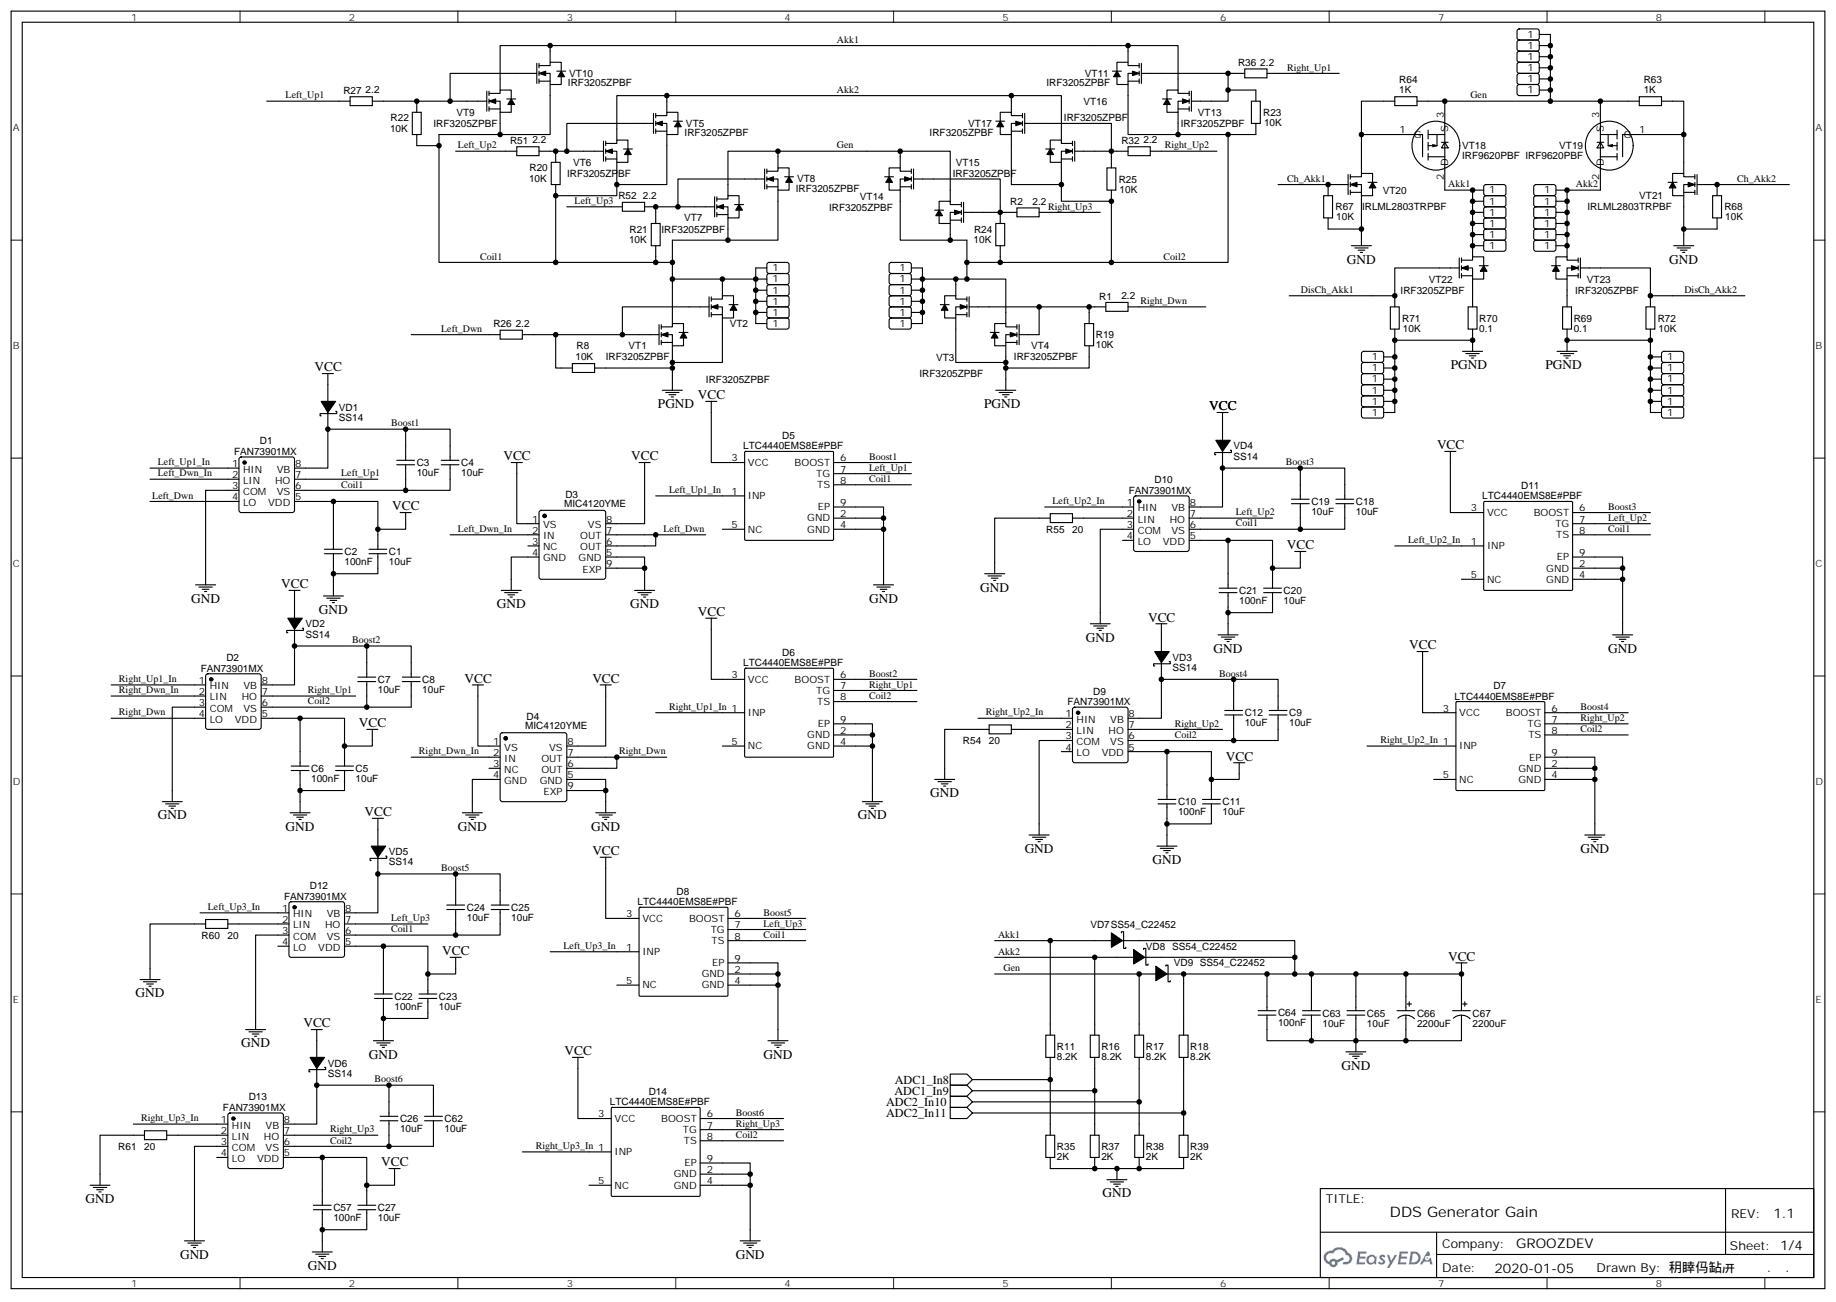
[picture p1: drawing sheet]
<svg xmlns="http://www.w3.org/2000/svg" width="583mm" height="413mm" viewBox="0 0 583 413" stroke-linecap="round" stroke-linejoin="round" font-family="sans-serif">
<defs><g id="words">
<text font-size="4.6" x="441.2" y="386.1">DDS Generator Gain</text>
<g font-size="4.2">
<text x="427.6" y="83.6">GND</text>
<text x="529.9" y="83.6">GND</text>
<text x="99.8" y="117.8">VCC</text>
<text x="460.5" y="117.1">PGND</text>
<text x="490.5" y="117.1">PGND</text>
<text x="208.8" y="129.5">PGND</text>
<text x="221.5" y="126.6">VCC</text>
<text x="312.4" y="129.5">PGND</text>
<text x="383.8" y="130.2">VCC</text>
<text x="456.1" y="142.5">VCC</text>
<text x="159.8" y="146.1">VCC</text>
<text x="200.4" y="146.1">VCC</text>
<text x="124.5" y="161.9">VCC</text>
<text x="408.5" y="174.3">VCC</text>
<text x="60.7" y="191.2">GND</text>
<text x="89.3" y="186.6">VCC</text>
<text x="275.9" y="191.2">GND</text>
<text x="311.1" y="187.7">GND</text>
<text x="101.2" y="194.7">GND</text>
<text x="157.7" y="193">GND</text>
<text x="200" y="193">GND</text>
<text x="221.5" y="195.4">VCC</text>
<text x="364.4" y="197.2">VCC</text>
<text x="344.7" y="203.6">GND</text>
<text x="385.2" y="207.1">GND</text>
<text x="447.3" y="206">VCC</text>
<text x="510.5" y="207.1">GND</text>
<text x="147.5" y="216.6">VCC</text>
<text x="188" y="216.6">VCC</text>
<text x="113.9" y="230.7">VCC</text>
<text x="389.1" y="241.3">VCC</text>
<text x="295.3" y="252.9">GND</text>
<text x="50.1" y="260">GND</text>
<text x="90.7" y="263.5">GND</text>
<text x="115.7" y="258.9">VCC</text>
<text x="145.3" y="263.5">GND</text>
<text x="187.7" y="263.5">GND</text>
<text x="272.3" y="260">GND</text>
<text x="188" y="271.3">VCC</text>
<text x="325.3" y="270.6">GND</text>
<text x="365.8" y="274.1">GND</text>
<text x="501.6" y="270.6">GND</text>
<text x="140.4" y="303">VCC</text>
<text x="459.7" y="304.8">VCC</text>
<text x="43" y="316.4">GND</text>
<text x="96.3" y="326">VCC</text>
<text x="76.6" y="332.3">GND</text>
<text x="117.1" y="335.8">GND</text>
<text x="179.2" y="334.8">VCC</text>
<text x="242.4" y="335.8">GND</text>
<text x="425.8" y="339.4">GND</text>
<text x="121" y="370.1">VCC</text>
<text x="27.2" y="381.7">GND</text>
<text x="350" y="379.9">GND</text>
<text x="562.9" y="386.4">1.1</text>
<text x="481.3" y="395.9">GROOZDEV</text>
<text x="57.1" y="399.3">GND</text>
<text x="233.5" y="399.3">GND</text>
<text x="97.7" y="402.9">GND</text>
<text x="474.4" y="403.7">2020-01-05</text>
<text x="560.9" y="403.7">.</text>
<text x="566.6" y="403.7">.</text>
</g>
<g font-size="3.9">
<text x="283.9" y="347.4">ADC1_In9</text>
<text x="284" y="343.8">ADC1_In8</text>
<text x="281.3" y="350.9">ADC2_In10</text>
<text x="281.3" y="354.4">ADC2_In11</text>
<text x="420.9" y="381.7">TITLE:</text>
<text x="549.5" y="386.4">REV:</text>
<text x="457.8" y="395.9">Company:</text>
<text x="549.1" y="396.5">Sheet: 1/4</text>
<text x="457.8" y="403.6">Date:</text>
<text x="506.8" y="403.7">Drawn By: 䄴䁄㐷䍄㕃</text>
</g>
<g font-size="3.2" fill="#800">
<text x="41.6" y="6.5">1</text>
<text x="110.8" y="6.5">2</text>
<text x="179.9" y="6.5">3</text>
<text x="249.1" y="6.5">4</text>
<text x="318.2" y="6.5">5</text>
<text x="387.3" y="6.5">6</text>
<text x="456.5" y="6.5">7</text>
<text x="525.6" y="6.5">8</text>
<text x="4.1" y="41.6">A</text>
<text x="576.3" y="41.6">A</text>
<text x="4.1" y="110.8">B</text>
<text x="576.3" y="110.8">B</text>
<text x="4.1" y="179.9">C</text>
<text x="576.3" y="179.9">C</text>
<text x="4.1" y="249.1">D</text>
<text x="576.3" y="249.1">D</text>
<text x="4.1" y="318.2">E</text>
<text x="576.3" y="318.2">E</text>
<text x="41.6" y="408.3">1</text>
<text x="110.8" y="408.3">2</text>
<text x="179.9" y="408.3">3</text>
<text x="249.1" y="408.3">4</text>
<text x="318.2" y="408.3">5</text>
<text x="387.3" y="408.3">6</text>
<text x="456.5" y="408.3">7</text>
<text x="525.6" y="408.3">8</text>
</g>
<g font-size="3.2">
<text x="484.8" y="12">1</text>
<text x="265.6" y="13.6">Akk1</text>
<text x="484.8" y="15.5">1</text>
<text x="393" y="21">R36</text>
<text x="400.1" y="20.8">2.2</text>
<text x="408.5" y="22.4">Right_Up1</text>
<text x="484.8" y="22.6">1</text>
<text x="484.8" y="19.1">1</text>
<text x="109" y="29.8">R27</text>
<text x="116.1" y="29.6">2.2</text>
<text x="180.3" y="27.3">IRF3205ZPBF</text>
<text x="180.7" y="24.4">VT10</text>
<text x="265.6" y="29.5">Akk2</text>
<text x="332.1" y="27.3">IRF3205ZPBF</text>
<text x="344.4" y="24.4">VT11</text>
<text x="444.2" y="29.6">1K</text>
<text x="444.2" y="26.5">R64</text>
<text x="484.8" y="29.6">1</text>
<text x="484.8" y="26.1">1</text>
<text x="521.8" y="29.6">1K</text>
<text x="521.8" y="26.5">R63</text>
<text x="90.7" y="31.2">Left_Up1</text>
<text x="343.9" y="33.2">VT16</text>
<text x="466.7" y="31.2">Gen</text>
<text x="123.8" y="41.8">10K</text>
<text x="124" y="38.5">R22</text>
<text x="137.6" y="40.3">IRF3205ZPBF</text>
<text x="144.9" y="36.7">VT9</text>
<text x="217.8" y="40.3">VT5</text>
<text x="307.4" y="40.3">VT17</text>
<text x="337.7" y="38.5">IRF3205ZPBF</text>
<text x="374.8" y="40.3">IRF3205ZPBF</text>
<text x="380.2" y="36.7">VT13</text>
<text x="401" y="36.8">R23</text>
<text x="401.2" y="40">10K</text>
<text x="458.3" y="37.4" transform="rotate(-90 458.3 37.4)">3</text>
<text x="507.6" y="37.4" transform="rotate(-90 507.6 37.4)">3</text>
<text x="145.3" y="47.1">Left_Up2</text>
<text x="161.9" y="45.7">R51</text>
<text x="169" y="45.5">2.2</text>
<text x="217.3" y="43.2">IRF3205ZPBF</text>
<text x="265.7" y="47.1">Gen</text>
<text x="295.1" y="43.2">IRF3205ZPBF</text>
<text x="355.9" y="45.7">R32</text>
<text x="363" y="45.5">2.2</text>
<text x="369.7" y="47.1">Right_Up2</text>
<text x="444.2" y="42.3">1</text>
<text x="448.7" y="43.7">G</text>
<text x="459.7" y="42" transform="rotate(-90 459.7 42)">S</text>
<text x="464.1" y="47.3">VT18</text>
<text x="494.9" y="47.3">VT19</text>
<text x="509.1" y="42" transform="rotate(-90 509.1 42)">S</text>
<text x="515.4" y="43.7">G</text>
<text x="520.3" y="42.3">1</text>
<text x="181.9" y="52.6">VT6</text>
<text x="303.4" y="52.6">VT15</text>
<text x="459.7" y="52.6" transform="rotate(-90 459.7 52.6)">D</text>
<text x="464.1" y="50.4">IRF9620PBF IRF9620PBF</text>
<text x="509.1" y="52.6" transform="rotate(-90 509.1 52.6)">D</text>
<text x="167.9" y="57.6">10K</text>
<text x="168.1" y="54.4">R20</text>
<text x="180" y="56.2">IRF3205ZPBF</text>
<text x="253" y="57.9">VT8</text>
<text x="302.4" y="56.2">IRF3205ZPBF</text>
<text x="355.1" y="57.9">R25</text>
<text x="408.5" y="57.7">Ch_Akk1</text>
<text x="458.3" y="57.1" transform="rotate(-90 458.3 57.1)">2</text>
<text x="459.7" y="59.4">Akk1</text>
<text x="500.2" y="59.4">Akk2</text>
<text x="507.6" y="57.1" transform="rotate(-90 507.6 57.1)">2</text>
<text x="551.4" y="57.7">Ch_Akk2</text>
<text x="182.4" y="64.7">Left_Up3</text>
<text x="196.3" y="63.2">R52</text>
<text x="204.1" y="63.2">2.2</text>
<text x="252.6" y="60.8">IRF3205ZPBF</text>
<text x="273" y="63.3">VT14</text>
<text x="320.7" y="65.1">R2</text>
<text x="327.7" y="64.9">2.2</text>
<text x="355.4" y="61.1">10K</text>
<text x="438.9" y="61.5">VT20</text>
<text x="472.7" y="64.9">1</text>
<text x="472.7" y="61.4">1</text>
<text x="490.1" y="64.9">1</text>
<text x="490.1" y="61.4">1</text>
<text x="520.3" y="63.2">VT21</text>
<text x="217.2" y="70.2">VT7</text>
<text x="263.1" y="66.8">IRF3205ZPBF</text>
<text x="332.7" y="66.5">Right_Up3</text>
<text x="423.9" y="66.8">R67</text>
<text x="424.2" y="69.9">10K</text>
<text x="432.4" y="66.7">IRLML2803TRPBF</text>
<text x="472.7" y="68.4">1</text>
<text x="472.7" y="72">1</text>
<text x="490.1" y="68.4">1</text>
<text x="490.1" y="72">1</text>
<text x="503.9" y="66.7">IRLML2803TRPBF</text>
<text x="547.4" y="66.8">R68</text>
<text x="547.6" y="69.9">10K</text>
<text x="199.7" y="77">10K</text>
<text x="199.8" y="73.8">R21</text>
<text x="209.9" y="73.8">IRF3205ZPBF</text>
<text x="309" y="77">10K</text>
<text x="309.2" y="73.8">R24</text>
<text x="472.7" y="75.5">1</text>
<text x="490.1" y="75.5">1</text>
<text x="152.4" y="82.4">Coil1</text>
<text x="369.4" y="82.4">Coil2</text>
<text x="472.7" y="79">1</text>
<text x="490.1" y="79">1</text>
<text x="245.2" y="89.6">1</text>
<text x="245.2" y="86.1">1</text>
<text x="285.5" y="86.1">1</text>
<text x="285.5" y="89.6">1</text>
<text x="453.5" y="89.7">VT22</text>
<text x="503.7" y="89.7">VT23</text>
<text x="245.2" y="93.1">1</text>
<text x="285.5" y="93.1">1</text>
<text x="348.9" y="95.1">R1</text>
<text x="356" y="94.9">2.2</text>
<text x="413" y="93">DisCh_Akk1</text>
<text x="444.6" y="93.2">IRF3205ZPBF</text>
<text x="500" y="93.2">IRF3205ZPBF</text>
<text x="534.7" y="93">DisCh_Akk2</text>
<text x="245.2" y="96.7">1</text>
<text x="245.2" y="100.2">1</text>
<text x="285.5" y="100.2">1</text>
<text x="285.5" y="96.7">1</text>
<text x="362" y="96.5">Right_Dwn</text>
<text x="140.1" y="105.3">Left_Dwn</text>
<text x="156.6" y="103.9">R26</text>
<text x="163.7" y="103.7">2.2</text>
<text x="231.7" y="103.8">VT2</text>
<text x="245.2" y="103.7">1</text>
<text x="285.5" y="103.7">1</text>
<text x="347.8" y="107.3">R19</text>
<text x="445.1" y="102">R71</text>
<text x="445.3" y="105.2">10K</text>
<text x="469.5" y="105.2">0.1</text>
<text x="469.5" y="102">R70</text>
<text x="499.5" y="105.2">0.1</text>
<text x="499.5" y="102">R69</text>
<text x="526.2" y="102">R72</text>
<text x="526.5" y="105.2">10K</text>
<text x="183" y="110.9">R8</text>
<text x="199.5" y="110.8">VT1</text>
<text x="327.3" y="110.8">VT4</text>
<text x="347.8" y="110.5">10K</text>
<text x="182.7" y="114.3">10K</text>
<text x="192.3" y="114.3">IRF3205ZPBF</text>
<text x="291.9" y="119.7">IRF3205ZPBF</text>
<text x="297.1" y="114.4">VT3</text>
<text x="321.8" y="114.4">IRF3205ZPBF</text>
<text x="435.4" y="114.3">1</text>
<text x="435.4" y="117.8">1</text>
<text x="529.2" y="114.3">1</text>
<text x="529.2" y="117.8">1</text>
<text x="224.1" y="121.4">IRF3205ZPBF</text>
<text x="435.4" y="124.9">1</text>
<text x="435.4" y="121.4">1</text>
<text x="529.2" y="124.9">1</text>
<text x="529.2" y="121.4">1</text>
<text x="107.6" y="130.3">VD1</text>
<text x="435.4" y="131.9">1</text>
<text x="435.4" y="128.4">1</text>
<text x="529.2" y="131.9">1</text>
<text x="529.2" y="128.4">1</text>
<text x="107.6" y="133.5">SS14</text>
<text x="124.2" y="135.3">Boost1</text>
<text x="82.5" y="141">D1</text>
<text x="235.9" y="142.6">LTC4440EMS8E#PBF</text>
<text x="248.3" y="139.3">D5</text>
<text x="391.6" y="142.6">VD4</text>
<text x="50.1" y="147.6">Left_Up1_In</text>
<text x="73.7" y="148.2">1</text>
<text x="74.3" y="144.3">FAN73901MX</text>
<text x="77.2" y="149.9">HIN</text>
<text x="87.8" y="149.9">VB</text>
<text x="93.7" y="148.2">8</text>
<text x="132.3" y="147.9">C3</text>
<text x="146.4" y="147.9">C4</text>
<text x="232.2" y="146.4">3</text>
<text x="237.4" y="147.8">VCC</text>
<text x="252.2" y="147.8">BOOST</text>
<text x="266.7" y="146.4">6</text>
<text x="266.7" y="149.9">7</text>
<text x="275.9" y="145.9">Boost1</text>
<text x="275.9" y="149.4">Left_Up1</text>
<text x="391.6" y="145.8">SS14</text>
<text x="408.2" y="147.6">Boost3</text>
<text x="50.1" y="151.2">Left_Dwn_In</text>
<text x="73.7" y="151.7">2</text>
<text x="73.7" y="155.2">3</text>
<text x="77.2" y="153.5">LIN</text>
<text x="87.3" y="153.5">HO</text>
<text x="93.7" y="155.2">6</text>
<text x="93.7" y="151.7">7</text>
<text x="108.3" y="154.7">Coil1</text>
<text x="108.3" y="151.2">Left_Up1</text>
<text x="132.3" y="151.1">10uF</text>
<text x="146.4" y="151.1">10uF</text>
<text x="259.1" y="151.3">TG</text>
<text x="259.4" y="154.9">TS</text>
<text x="266.7" y="153.5">8</text>
<text x="275.9" y="152.9">Coil1</text>
<text x="366.4" y="153.4">D10</text>
<text x="482.9" y="155.1">D11</text>
<text x="48.3" y="158.2">Left_Dwn</text>
<text x="73.7" y="158.8">4</text>
<text x="77.2" y="157">COM</text>
<text x="77.2" y="160.5">LO</text>
<text x="85.1" y="160.5">VDD</text>
<text x="87.8" y="157">VS</text>
<text x="93.7" y="158.8">5</text>
<text x="179" y="160.9">MIC4120YME</text>
<text x="179.5" y="158">D3</text>
<text x="212.4" y="156.5">Left_Up1_In</text>
<text x="232.2" y="157">1</text>
<text x="237.4" y="158.4">INP</text>
<text x="259.6" y="161.9">EP</text>
<text x="266.7" y="160.5">9</text>
<text x="334.1" y="160">Left_Up2_In</text>
<text x="357.6" y="160.5">1</text>
<text x="358.3" y="156.6">FAN73901MX</text>
<text x="377.6" y="160.5">8</text>
<text x="416.3" y="160.2">C19</text>
<text x="430.4" y="160.2">C18</text>
<text x="470.5" y="158.5">LTC4440EMS8E#PBF</text>
<text x="510.5" y="161.7">Boost3</text>
<text x="168.9" y="165.8">1</text>
<text x="172.4" y="167.6">VS</text>
<text x="186.6" y="167.6">VS</text>
<text x="192.4" y="165.8">8</text>
<text x="232.2" y="167.6">5</text>
<text x="256.2" y="165.5">GND</text>
<text x="266.7" y="164">2</text>
<text x="266.7" y="167.6">4</text>
<text x="357.6" y="164">2</text>
<text x="357.6" y="167.6">3</text>
<text x="361.1" y="162.3">HIN</text>
<text x="361.1" y="165.8">LIN</text>
<text x="371.3" y="165.8">HO</text>
<text x="371.8" y="162.3">VB</text>
<text x="377.6" y="167.6">6</text>
<text x="377.6" y="164">7</text>
<text x="392.3" y="163.5">Left_Up2</text>
<text x="392.3" y="167">Coil1</text>
<text x="416.3" y="163.4">10uF</text>
<text x="430.4" y="163.4">10uF</text>
<text x="466.8" y="162.3">3</text>
<text x="472" y="163.7">VCC</text>
<text x="486.8" y="163.7">BOOST</text>
<text x="493.7" y="167.2">TG</text>
<text x="501.3" y="162.3">6</text>
<text x="501.3" y="165.8">7</text>
<text x="510.5" y="165.3">Left_Up2</text>
<text x="145.3" y="168.8">Left_Dwn_In</text>
<text x="168.9" y="169.3">2</text>
<text x="168.9" y="172.9">3</text>
<text x="172.4" y="171.1">IN</text>
<text x="184.2" y="171.1">OUT</text>
<text x="192.4" y="172.9">6</text>
<text x="192.4" y="169.3">7</text>
<text x="210.6" y="168.8">Left_Dwn</text>
<text x="237.4" y="169">NC</text>
<text x="256.2" y="169">GND</text>
<text x="332.1" y="169.1">R55</text>
<text x="340.4" y="169.1">20</text>
<text x="357.6" y="171.1">4</text>
<text x="361.1" y="169.3">COM</text>
<text x="361.1" y="172.9">LO</text>
<text x="369.1" y="172.9">VDD</text>
<text x="371.8" y="169.3">VS</text>
<text x="377.6" y="171.1">5</text>
<text x="447" y="172.3">Left_Up2_In</text>
<text x="466.8" y="172.9">1</text>
<text x="494" y="170.7">TS</text>
<text x="501.3" y="169.3">8</text>
<text x="510.5" y="168.8">Coil1</text>
<text x="109.4" y="179.2">100nF</text>
<text x="109.4" y="176">C2</text>
<text x="123.5" y="179.3">10uF</text>
<text x="123.5" y="176.1">C1</text>
<text x="168.9" y="176.4">4</text>
<text x="172.4" y="174.6">NC</text>
<text x="172.4" y="178.2">GND</text>
<text x="183.7" y="178.2">GND</text>
<text x="184.2" y="174.6">OUT</text>
<text x="192.4" y="176.4">5</text>
<text x="192.4" y="179.9">9</text>
<text x="472" y="174.3">INP</text>
<text x="494.2" y="177.8">EP</text>
<text x="501.3" y="179.9">2</text>
<text x="501.3" y="176.4">9</text>
<text x="184.9" y="181.7">EXP</text>
<text x="466.8" y="183.4">5</text>
<text x="472" y="184.9">NC</text>
<text x="490.8" y="181.3">GND</text>
<text x="490.8" y="184.9">GND</text>
<text x="501.3" y="183.4">4</text>
<text x="393.3" y="191.6">100nF</text>
<text x="393.3" y="188.4">C21</text>
<text x="407.5" y="191.6">10uF</text>
<text x="407.5" y="188.5">C20</text>
<text x="97" y="202.3">SS14</text>
<text x="97" y="199">VD2</text>
<text x="71.9" y="209.8">D2</text>
<text x="111.8" y="204.1">Boost2</text>
<text x="248.3" y="208.1">D6</text>
<text x="372.2" y="209.6">VD3</text>
<text x="63.7" y="213.1">FAN73901MX</text>
<text x="232.2" y="215.2">3</text>
<text x="235.9" y="211.4">LTC4440EMS8E#PBF</text>
<text x="266.7" y="215.2">6</text>
<text x="275.9" y="214.7">Boost2</text>
<text x="372.2" y="212.9">SS14</text>
<text x="387" y="214.7">Boost4</text>
<text x="37.7" y="216.4">Right_Up1_In</text>
<text x="37.7" y="220">Right_Dwn_In</text>
<text x="63.1" y="217">1</text>
<text x="63.1" y="220.5">2</text>
<text x="66.6" y="218.7">HIN</text>
<text x="77.3" y="218.7">VB</text>
<text x="83.1" y="220.5">7</text>
<text x="83.1" y="217">8</text>
<text x="97.7" y="220">Right_Up1</text>
<text x="119.9" y="219.9">10uF</text>
<text x="119.9" y="216.7">C7</text>
<text x="134.1" y="219.9">10uF</text>
<text x="134.1" y="216.7">C8</text>
<text x="237.4" y="216.6">VCC</text>
<text x="252.2" y="216.6">BOOST</text>
<text x="259.1" y="220.1">TG</text>
<text x="266.7" y="218.7">7</text>
<text x="275.9" y="221.7">Coil2</text>
<text x="275.9" y="218.2">Right_Up1</text>
<text x="347" y="220.4">D9</text>
<text x="461.7" y="222">LTC4440EMS8E#PBF</text>
<text x="474" y="218.6">D7</text>
<text x="37.7" y="227">Right_Dwn</text>
<text x="63.1" y="224">3</text>
<text x="63.1" y="227.5">4</text>
<text x="66.6" y="222.2">LIN</text>
<text x="66.6" y="225.8">COM</text>
<text x="76.7" y="222.2">HO</text>
<text x="77.3" y="225.8">VS</text>
<text x="83.1" y="227.5">5</text>
<text x="83.1" y="224">6</text>
<text x="97.7" y="223.5">Coil2</text>
<text x="212.4" y="225.2">Right_Up1_In 1</text>
<text x="237.4" y="227.2">INP</text>
<text x="259.4" y="223.7">TS</text>
<text x="266.7" y="222.2">8</text>
<text x="312.9" y="227">Right_Up2_In</text>
<text x="338.2" y="227.5">1</text>
<text x="338.9" y="223.7">FAN73901MX</text>
<text x="358.2" y="227.5">8</text>
<text x="395.1" y="227.3">C12</text>
<text x="409.2" y="227.3">C9</text>
<text x="458" y="225.8">3</text>
<text x="463.2" y="227.2">VCC</text>
<text x="478" y="227.2">BOOST</text>
<text x="492.5" y="225.8">6</text>
<text x="501.6" y="225.2">Boost4</text>
<text x="66.6" y="229.3">LO</text>
<text x="74.5" y="229.3">VDD</text>
<text x="166.7" y="231.4">MIC4120YME</text>
<text x="167.1" y="228.5">D4</text>
<text x="259.6" y="230.7">EP</text>
<text x="266.7" y="232.8">2</text>
<text x="266.7" y="229.3">9</text>
<text x="338.2" y="231.1">2</text>
<text x="341.7" y="229.3">HIN</text>
<text x="341.7" y="232.8">LIN</text>
<text x="351.9" y="232.8">HO</text>
<text x="352.4" y="229.3">VB</text>
<text x="358.2" y="231.1">7</text>
<text x="372.9" y="230.5">Right_Up2</text>
<text x="395.1" y="230.5">10uF</text>
<text x="409.2" y="230.5">10uF</text>
<text x="484.9" y="230.7">TG</text>
<text x="492.5" y="229.3">7</text>
<text x="492.5" y="232.8">8</text>
<text x="501.6" y="228.8">Right_Up2</text>
<text x="501.6" y="232.3">Coil2</text>
<text x="133" y="239.4">Right_Dwn_In</text>
<text x="156.6" y="236.4">1</text>
<text x="156.6" y="239.9">2</text>
<text x="160.1" y="238.1">VS</text>
<text x="174.3" y="238.1">VS</text>
<text x="180.1" y="239.9">7</text>
<text x="180.1" y="236.4">8</text>
<text x="196.5" y="239.4">Right_Dwn</text>
<text x="232.2" y="236.4">5</text>
<text x="237.4" y="237.8">NC</text>
<text x="256.2" y="234.2">GND</text>
<text x="256.2" y="237.8">GND</text>
<text x="266.7" y="236.4">4</text>
<text x="305.7" y="236.1">R54</text>
<text x="313.9" y="236.1">20</text>
<text x="338.2" y="234.6">3</text>
<text x="338.2" y="238.1">4</text>
<text x="341.7" y="236.4">COM</text>
<text x="341.7" y="239.9">LO</text>
<text x="349.7" y="239.9">VDD</text>
<text x="352.4" y="236.4">VS</text>
<text x="358.2" y="238.1">5</text>
<text x="358.2" y="234.6">6</text>
<text x="372.9" y="234.1">Coil2</text>
<text x="438.1" y="235.8">Right_Up2_In 1</text>
<text x="463.2" y="237.8">INP</text>
<text x="485.2" y="234.2">TS</text>
<text x="492.5" y="239.9">9</text>
<text x="98.8" y="244.8">C6</text>
<text x="112.9" y="244.9">C5</text>
<text x="156.6" y="243.4">3</text>
<text x="160.1" y="241.7">IN</text>
<text x="160.1" y="245.2">NC</text>
<text x="171.8" y="245.2">OUT</text>
<text x="171.8" y="241.7">OUT</text>
<text x="180.1" y="243.4">6</text>
<text x="482" y="244.8">GND</text>
<text x="485.4" y="241.3">EP</text>
<text x="492.5" y="243.4">2</text>
<text x="98.8" y="248">100nF</text>
<text x="112.9" y="248.1">10uF</text>
<text x="156.6" y="246.9">4</text>
<text x="160.1" y="248.7">GND</text>
<text x="171.3" y="248.7">GND</text>
<text x="180.1" y="246.9">5</text>
<text x="180.1" y="250.5">9</text>
<text x="458" y="246.9">5</text>
<text x="463.2" y="248.4">NC</text>
<text x="482" y="248.4">GND</text>
<text x="492.5" y="246.9">4</text>
<text x="172.5" y="252.2">EXP</text>
<text x="373.9" y="255.4">C10</text>
<text x="388.1" y="255.5">C11</text>
<text x="373.9" y="258.6">100nF</text>
<text x="388.1" y="258.7">10uF</text>
<text x="123.5" y="274.6">SS14</text>
<text x="123.5" y="271.4">VD5</text>
<text x="140.1" y="276.4">Boost5</text>
<text x="90.2" y="285.4">FAN73901MX</text>
<text x="98.3" y="282.1">D12</text>
<text x="202.4" y="287.2">LTC4440EMS8E#PBF</text>
<text x="214.8" y="283.9">D8</text>
<text x="66" y="288.7">Left_Up3_In</text>
<text x="89.5" y="289.3">1</text>
<text x="89.5" y="292.8">2</text>
<text x="93" y="291">HIN</text>
<text x="103.7" y="291">VB</text>
<text x="109.5" y="292.8">7</text>
<text x="109.5" y="289.3">8</text>
<text x="124.2" y="292.3">Left_Up3</text>
<text x="148.2" y="292.2">10uF</text>
<text x="148.2" y="289">C24</text>
<text x="162.3" y="292.2">10uF</text>
<text x="162.3" y="289">C25</text>
<text x="198.7" y="291">3</text>
<text x="203.9" y="292.5">VCC</text>
<text x="218.7" y="292.5">BOOST</text>
<text x="233.2" y="291">6</text>
<text x="242.4" y="290.5">Boost5</text>
<text x="64" y="297.9">R60</text>
<text x="72.3" y="297.9">20</text>
<text x="89.5" y="296.3">3</text>
<text x="89.5" y="299.9">4</text>
<text x="93" y="294.6">LIN</text>
<text x="93" y="298.1">COM</text>
<text x="103.2" y="294.6">HO</text>
<text x="103.7" y="298.1">VS</text>
<text x="109.5" y="299.9">5</text>
<text x="109.5" y="296.3">6</text>
<text x="124.2" y="295.8">Coil1</text>
<text x="225.6" y="296">TG</text>
<text x="225.9" y="299.5">TS</text>
<text x="233.2" y="294.6">7</text>
<text x="233.2" y="298.1">8</text>
<text x="242.4" y="294">Left_Up3</text>
<text x="242.4" y="297.6">Coil1</text>
<text x="316.8" y="297.6">Akk1</text>
<text x="346.1" y="294.3">VD7SS54_C22452</text>
<text x="93" y="301.6">LO</text>
<text x="101" y="301.6">VDD</text>
<text x="178.9" y="301.1">Left_Up3_In</text>
<text x="198.7" y="301.6">1</text>
<text x="203.9" y="303">INP</text>
<text x="233.2" y="305.2">9</text>
<text x="316.8" y="302.9">Akk2</text>
<text x="363.8" y="301.4">VD8 SS54_C22452</text>
<text x="222.7" y="310.1">GND</text>
<text x="226.1" y="306.6">EP</text>
<text x="233.2" y="308.7">2</text>
<text x="318.6" y="308.2">Gen</text>
<text x="372.6" y="306.7">VD9 SS54_C22452</text>
<text x="125.2" y="317.1">C22</text>
<text x="139.3" y="317.2">C23</text>
<text x="198.7" y="312.2">5</text>
<text x="203.9" y="313.6">NC</text>
<text x="222.7" y="313.6">GND</text>
<text x="233.2" y="312.2">4</text>
<text x="125.2" y="320.3">100nF</text>
<text x="139.3" y="320.4">10uF</text>
<text x="405.7" y="322.4">C64</text>
<text x="419.8" y="322.5">C63</text>
<text x="433.9" y="322.5">C65</text>
<text x="449.8" y="322.5">C66</text>
<text x="467.4" y="322.5">C67</text>
<text x="405.7" y="325.6">100nF</text>
<text x="419.8" y="325.7">10uF</text>
<text x="433.9" y="325.7">10uF</text>
<text x="449.8" y="325.7">2200uF</text>
<text x="467.4" y="325.7">2200uF</text>
<text x="335.5" y="333">R11</text>
<text x="349.6" y="333">R16</text>
<text x="363.7" y="333">R17</text>
<text x="377.8" y="333">R18</text>
<text x="104.1" y="341.6">SS14</text>
<text x="104.1" y="338.4">VD6</text>
<text x="335.5" y="336.2">8.2K</text>
<text x="349.6" y="336.2">8.2K</text>
<text x="363.7" y="336.2">8.2K</text>
<text x="377.8" y="336.2">8.2K</text>
<text x="118.9" y="343.4">Boost6</text>
<text x="205.9" y="347.4">D14</text>
<text x="70.8" y="352.4">FAN73901MX</text>
<text x="78.9" y="349.2">D13</text>
<text x="193.6" y="350.7">LTC4440EMS8E#PBF</text>
<text x="44.8" y="355.8">Right_Up3_In</text>
<text x="70.1" y="356.3">1</text>
<text x="70.1" y="359.8">2</text>
<text x="73.6" y="358.1">HIN</text>
<text x="84.3" y="358.1">VB</text>
<text x="90.1" y="359.8">7</text>
<text x="90.1" y="356.3">8</text>
<text x="104.8" y="359.3">Right_Up3</text>
<text x="127" y="359.2">10uF</text>
<text x="127" y="356">C26</text>
<text x="141.1" y="359.2">10uF</text>
<text x="141.1" y="356">C62</text>
<text x="189.9" y="354.5">3</text>
<text x="195.1" y="356">VCC</text>
<text x="209.9" y="356">BOOST</text>
<text x="216.8" y="359.5">TG</text>
<text x="224.4" y="354.5">6</text>
<text x="224.4" y="358.1">7</text>
<text x="233.5" y="357.5">Right_Up3</text>
<text x="233.5" y="354">Boost6</text>
<text x="37.5" y="364.8">R61</text>
<text x="45.8" y="364.8">20</text>
<text x="70.1" y="363.4">3</text>
<text x="73.6" y="361.6">LIN</text>
<text x="73.6" y="365.1">COM</text>
<text x="83.8" y="361.6">HO</text>
<text x="84.3" y="365.1">VS</text>
<text x="90.1" y="363.4">6</text>
<text x="104.8" y="362.8">Coil2</text>
<text x="170" y="364.6">Right_Up3_In 1</text>
<text x="217.1" y="363">TS</text>
<text x="224.4" y="361.6">8</text>
<text x="233.5" y="361.1">Coil2</text>
<text x="335.5" y="364.9">R35</text>
<text x="349.6" y="364.9">R37</text>
<text x="363.7" y="364.9">R38</text>
<text x="377.8" y="364.9">R39</text>
<text x="70.1" y="366.9">4</text>
<text x="73.6" y="368.7">LO</text>
<text x="81.6" y="368.7">VDD</text>
<text x="90.1" y="366.9">5</text>
<text x="195.1" y="366.5">INP</text>
<text x="217.3" y="370.1">EP</text>
<text x="224.4" y="368.7">9</text>
<text x="335.5" y="368">2K</text>
<text x="349.6" y="368">2K</text>
<text x="363.7" y="368">2K</text>
<text x="377.8" y="368">2K</text>
<text x="189.9" y="375.7">5</text>
<text x="195.1" y="377.1">NC</text>
<text x="213.9" y="373.6">GND</text>
<text x="213.9" y="377.1">GND</text>
<text x="224.4" y="372.2">2</text>
<text x="224.4" y="375.7">4</text>
<text x="105.8" y="387.3">100nF</text>
<text x="105.8" y="384.2">C57</text>
<text x="119.9" y="387.4">10uF</text>
<text x="119.9" y="384.3">C27</text>
</g>
</g></defs>
<g fill="none" stroke="#870000" stroke-width=".35">
<path d="M76.2 3.5v3.6M145.3 3.5v3.6M214.5 3.5v3.6M283.6 3.5v3.6M352.8 3.5v3.6M421.9 3.5v3.6M491.1 3.5v3.6M560.2 3.5v3.6M3.5 76.2h3.6M575.7 76.2h3.6M3.5 145.3h3.6M575.7 145.3h3.6"/>
<path d="M3.5 214.5h3.6M575.7 214.5h3.6M3.5 283.6h3.6M575.7 283.6h3.6M3.5 352.8h3.6M575.7 352.8h3.6M76.2 405.3v3.6M145.3 405.3v3.6M214.5 405.3v3.6M283.6 405.3v3.6M352.8 405.3v3.6M421.9 405.3v3.6"/>
<path d="M491.1 405.3v3.6M560.2 405.3v3.6"/>
</g>
<path d="M3.5 3.5h575.8v405.4h-575.8zM7.1 7.1h568.6v398.2h-568.6zM419.1 377.1h156.6v28.2h-156.6zM547.7 377.1v20.9M419.1 391h156.5M456 398h119.6M456 391v14.1" fill="none" stroke="#000" stroke-width=".35"/>
<g fill="#5487ff">
<path d="M438.1 398.3a1.22 1.22 0 0 1 1.7 .3l-.4 .5a.47 .47 0 0 0-.3-.4 .47 .47 0 0 0-.5 .2l.1 .3a1.14 1.14 0 0 1 .8 1.7 1.14 1.14 0 0 1-1.9 0l-.2-.2 .5-.5 .7 .4a.29 .29 0 0 0 .3-.3 .29 .29 0 0 0-.2-.3 1.04 1.04 0 0 1-.6-1.7z"/>
<path d="M431.1 397h2.3l.4 .2-.2 .5-1.8 .1-.1 .8h1.5l.3 .4-.3 .4h-1.6l-.2 1.1h1.7l.2 .3-.2 .3-2.6 .1z"/>
<path d="M444.2 397.1l2.7 .1-.1 .5-1.8 .1-.2 .8h1.6l.3 .4-.4 .4h-1.6l-.1 1.1h1.7l.2 .3-.2 .3-2.7 .1z"/>
<path d="M453 397.1h.7l.3 1.2-.6 .3a.69 .69 0 0 0-1 .3 .69 .69 0 0 0 .4 1 .69 .69 0 0 0 .9-.7l.5-.2 .6 2.2h-.8l-.3-.9h-1.7l-.5 .9h-.8z"/>
<path d="M440.2 398.1h.8l.6 1.9 1.1-1.9h.9l-2.6 4.2h-.8l.9-1.5z"/>
<path d="M447.8 397.1l-.6 4.1h1.3a2.11 2.11 0 0 0 2.5-2.1 2.11 2.11 0 0 0-2.5-2zM448.5 397.8a1.43 1.43 0 0 1 1.6 1.6 1.43 1.43 0 0 1-2 1.1z"/>
<path d="M434.1 398.7a1.54 1.54 0 0 0-.1 2.1 1.54 1.54 0 0 0 2.1 .2l.7 .2 .3-2.3-.6-.3a1.49 1.49 0 0 0-2.4 .1zM434.3 399.7a.95 .95 0 0 1 1.9 0 .95 .95 0 0 1-1.9 0z"/>
<path d="M420.8 397.4a2.18 2.18 0 0 0 1.1 3.7 1.44 1.44 0 0 0 1.6 1 1.44 1.44 0 0 0 1.2-1.5l2-1-.5-.8-1.9 1a1.47 1.47 0 0 0-2.4 .4 1.39 1.39 0 0 1-.7-1.9 1.39 1.39 0 0 1 2-.5 2.12 2.12 0 0 1 2.2-1.3 2.12 2.12 0 0 1 1.9 1.7 1.14 1.14 0 0 1 1 1.4 1.14 1.14 0 0 1-1.6 .8 .43 .43 0 0 0-.5 .3 .43 .43 0 0 0 .4 .5 1.98 1.98 0 0 0 2.5-1.2 1.98 1.98 0 0 0-1.2-2.5 3.1 3.1 0 0 0-5.3-.7l-.9 .1zM422.7 400.7a.55 .55 0 0 1 1.1 0 .55 .55 0 0 1-1.1 0z"/>
<circle cx="453" cy="399.2" r=".26"/>
</g>
<g fill="none" stroke="#000" stroke-width=".35">
<path d="M174.6 14.5v5.3M358.1 14.5v5.3M481.8 9.4l.4-.2h6l.4 .7-.1 2.4-.6 .4-5.9-.1-.5-.6v-2.1zM481.8 20l.4-.2h6l.4 .7-.1 2.4-.6 .4-5.9-.1-.5-.6v-2.1zM481.8 16.4l.4-.2 6 .1 .4 .6-.1 2.4-.6 .5-5.9-.1-.5-.6v-2.2zM481.8 12.9l.4-.2 6 .1 .4 .6-.1 2.4-.6 .4h-5.9l-.5-.7v-2.1zM488.6 10.9h3.5v21.2M488.6 18h3.5M488.6 14.5h3.5M84.7 32.1h26.4M111.1 30.7h7.1v2.8h-7.1zM118.2 32.1h36.3"/>
<path d="M130.9 35.6h2.8v7.1h-2.8zM132.3 32.1v3.5M154.5 28.9v6.4M155.2 29.6h3.5v-1h3.6v2.8M155.2 32.1h3.5v3.5h3.6v-2.4M155.2 34.6h3.5M155.2 28.9v1.4M155.2 31.4v1.4M155.2 33.9v1.4M158.7 28.6v-14.1h215.2v14.1M160.9 31.4h2.8M170.4 23.3h-27.5v8.8"/>
<path d="M170.4 20.1v6.4M171.1 20.8h3.5v-1h3.6v2.8M171.1 23.3h3.5v3.5h3.6v-2.5M171.1 25.8h3.5M171.1 20.1v1.4M171.1 22.6v1.4M171.1 25v1.5M174.6 26.8v15.9h-15.9v-7.1M176.7 22.6h2.9M207.4 39.2h-27.5v8.8M207.4 36v6.3M208.1 36.7h3.6v-1.1h3.5v2.9"/>
<path d="M208.1 39.2h3.6v3.5h3.5v-2.5M208.1 36v1.4M208.1 38.5v1.4M211.7 30.3v5.3M213.8 38.5h2.8M316.1 38.5h2.8M321 30.3v5.3M324.6 36.7h-3.6v-1.1h-3.5v2.9M324.6 39.2h-3.6v3.5h-3.5v-2.5M324.6 36v1.4M324.6 38.5v1.4M325.3 39.2h27.5v14.1"/>
<path d="M325.3 36v6.3M353.1 22.6h2.9M358.1 26.8v15.9h15.8v-7.1M358.1 25.8h3.5M361.6 20.8h-3.5v-1h-3.6v2.8M361.6 23.3h-3.5v3.5h-3.6v-2.5M361.6 20.1v1.4M361.6 22.6v1.4M361.6 25v1.5M362.3 23.3h27.5v8.8h-11.6M362.3 20.1v6.4M369 31.4h2.8"/>
<path d="M373.9 34.6h3.6M377.5 29.6h-3.6v-1h-3.5v2.8M377.5 32.1h-3.6v3.5h-3.5v-2.4M377.5 28.9v1.4M377.5 31.4v1.4M377.5 33.9v1.4M378.2 28.9v6.4M389.8 23.3h5.3M389.8 28.6h8.8v3.5M395.1 21.9h7.1v2.8h-7.1zM397.2 32.1h2.8v7.1h-2.8zM398.6 39.2v3.5h-24.7"/>
<path d="M402.2 23.3h22.9M442.7 30.7h7.1v2.8h-7.1zM442.7 32.1h-10.5v10.6h19.4v7M449.8 32.1h70.5M458.6 32.1v28.2h12.4M481.8 27l.4-.2 6 .1 .4 .6-.1 2.4-.6 .4h-5.9l-.5-.7v-2.1zM481.8 23.5l.4-.2h6l.4 .7-.1 2.4-.6 .4-5.9-.1-.5-.6v-2.1zM488.6 28.6h3.5M488.6 25h3.5M488.6 21.5h3.5M508 32.1v28.2h-10.6M520.3 30.7h7.1v2.8h-7.1z"/>
<path d="M527.4 32.1h7.1v10.6h-19.4v7M132.3 42.7v3.5h7M144.6 48h19.4M158.7 42.7h-19.4v40.6h37.1M164 46.6h7.1v2.8h-7.1zM171.1 48h20.5M175 51.5h2.8v7.1h-2.8zM176.4 48v3.5M176.4 58.6v3.5M191.6 44.8v6.4M192.3 45.5h3.5v-1.1h3.5v2.9M192.3 48h3.5v3.5h3.5v-2.5"/>
<path d="M192.3 50.4h3.5M192.3 44.8v1.4M192.3 47.3v1.4M192.3 49.7v1.5M195.8 58.6v3.5h-19.4M195.8 44.4v-14.1h141.1v14.1M197.9 47.3h2.8M208.1 41.6h3.6M208.1 40.9v1.4M211.7 42.7v15.9h-15.9v-7.1M242.7 56.8h-27.5v8.8M242.7 53.6v6.4"/>
<path d="M243.4 54.3h3.5v-1h3.6v2.8M243.4 56.8h3.5v3.5h3.6v-2.4M243.4 59.3h3.5M243.4 53.6v1.4M243.4 56.1v1.4M243.4 58.6v1.4M246.9 48v5.3M249.1 56.1h2.8M280.8 56.1h2.8M285.8 59.3h3.5M285.8 48v5.3M289.3 54.3h-3.5v-1h-3.6v2.8"/>
<path d="M289.3 56.8h-3.5v3.5h-3.6v-2.4M289.3 53.6v1.4M289.3 56.1v1.4M289.3 58.6v1.4M290 56.8h27.5v14.1M290 53.6v6.4M321 42.7v15.9h15.9v-7.1M321 41.6h3.6M324.6 40.9v1.4M332 47.3h2.8M336.9 58.6v5.3h15.9v19.4h-45.9M336.9 50.4h3.5"/>
<path d="M340.4 45.5h-3.5v-1.1h-3.5v2.9M340.4 48h-3.5v3.5h-3.5v-2.5M340.4 44.8v1.4M340.4 47.3v1.4M340.4 49.7v1.5M341.1 48h17M341.1 44.8v6.4M351.4 53.3h2.8v7h-2.8zM358.1 46.6h7v2.8h-7zM365.1 48h21.2M389.8 42.7v40.6h-37M405.7 58.6h22.2"/>
<path d="M421.6 58.6v3.5M427.9 55.4v6.3M428.6 56.1h3.6v-1.1h3.5v2.9M428.6 58.6h3.6v3.5h3.5v-2.5M428.6 55.4v1.4M428.6 57.9v1.4M432.2 42.7v12.3M434.3 57.9h2.8M450.8 40.4a7.6 7.6 0 0 1 10.7 .8 7.6 7.6 0 0 1-.7 10.7 7.6 7.6 0 0 1-10.7-.6 7.9 7.9 0 0 1 .7-10.9zM453.3 42.7h5.3M453.3 41.3v2.8M453.3 45.2v2.4"/>
<path d="M453.3 48.7v2.1M453.3 49.7h5.3M454.7 45.9l1.4 .3h-2.8M456.1 42.7v3.5l-1.4 .4M457.6 45.2h2.1M458.6 45.2l1.1 1.7h-2.1zM471.2 58.8l.5-.2h5.9l.4 .7-.1 2.4-.6 .4-5.9-.1-.4-.6v-2.1zM487.1 58.8l.4-.2h6l.4 .7-.1 2.4-.6 .4-5.9-.1-.5-.6v-2.1zM505.8 40.4a7.6 7.6 0 0 1 10.8 .8 7.6 7.6 0 0 1-.8 10.7 7.6 7.6 0 0 1-10.7-.6 7.9 7.9 0 0 1 .7-10.9zM506.9 45.2h2.2M508 45.2l1.1 1.7h-2.2zM508 42.7h5.3"/>
<path d="M508 49.7h5.3M510.5 42.7v3.5l1.4 .4M511.9 45.9l-1.4 .3h2.8M513.3 41.3v2.8M513.3 45.2v2.4M513.3 48.7v2.1M529.5 57.9h2.8M534.5 42.7v12.3M538 56.1h-3.5v-1.1h-3.6v2.9M538 58.6h-3.5v3.5h-3.6v-2.5M538 55.4v1.4M538 57.9v1.4"/>
<path d="M538.7 58.6h29.3M538.7 55.4v6.3M545 58.6v3.5M176.4 62.1v21.2h37M179.9 65.6h17.7M197.6 64.2h7v2.8h-7zM204.6 65.6h3.5M206.7 70.9h2.8v7.1h-2.8zM208.1 78v5.3M226.8 65.6h-18.7v5.3M226.8 62.4v6.4M227.5 63.1h3.6v-1h3.5v2.8"/>
<path d="M227.5 65.6h3.6v3.5h3.5v-2.4M227.5 68.1h3.6M227.5 62.4v1.5M227.5 64.9v1.4M227.5 67.4v1.4M231.1 62.1v-14.1h70.5v15.9M231.1 76.2h-17.7v12.3M233.2 64.9h2.8M246.9 60.3v15.9h-15.8v-7.1M285.8 60.3v15.9h15.8v-5.3M296.7 66.7h2.8M301.6 76.2h5.3v12.3"/>
<path d="M301.6 69.9h3.6M305.2 64.9h-3.6v-1h-3.5v2.8M305.2 67.4h-3.6v3.5h-3.5v-2.5M305.2 64.2v1.4M305.2 66.7v1.4M305.2 69.1v1.5M305.9 64.2v6.4M305.9 67.4h16.9M316.1 70.9h2.8v7.1h-2.8zM317.5 78v5.3M322.8 66h7v2.8h-7zM329.8 67.4h19.4"/>
<path d="M352.8 60.3v3.6M420.2 62.1h2.8v7h-2.8zM421.6 69.1v3.6h10.6M428.6 61h3.6M428.6 60.3v1.4M429 78h6.3M430 78.7h4.3M431.1 79.4h2.1M432.2 62.1v15.9M467.4 67.4h3.6M467.4 78h3.6M467.4 60.3v21.2"/>
<path d="M467.4 63.9h3.6M467.4 70.9h3.6M467.4 74.4h3.6M471.2 62.3l.5-.2h5.9l.4 .7-.1 2.4-.6 .4h-5.9l-.4-.7v-2.1zM471.2 65.8l.5-.2 5.9 .1 .4 .6-.1 2.4-.6 .4h-5.9l-.4-.7v-2.1zM471.2 69.4l.5-.3 5.9 .1 .4 .7-.1 2.3-.6 .5-5.9-.1-.4-.6v-2.1zM471.2 72.9l.5-.2h5.9l.4 .7-.1 2.4-.6 .4-5.9-.1-.4-.6v-2.1zM471.2 76.4l.5-.2 5.9 .1 .4 .6-.1 2.4-.6 .4h-5.9l-.4-.7v-2.1zM487.1 62.3l.4-.2h6l.4 .7-.1 2.4-.6 .4h-5.9l-.5-.7v-2.1zM487.1 65.8l.4-.2 6 .1 .4 .6-.1 2.4-.6 .4h-5.9l-.5-.7v-2.1zM487.1 69.4l.4-.3 6 .1 .4 .7-.1 2.3-.6 .5-5.9-.1-.5-.6v-2.1zM487.1 72.9l.4-.2h6l.4 .7-.1 2.4-.6 .4-5.9-.1-.5-.6v-2.1z"/>
<path d="M487.1 76.4l.4-.2 6 .1 .4 .6-.1 2.4-.6 .4h-5.9l-.5-.7v-2.1zM493.9 67.4h3.5M493.9 78h3.5M493.9 60.3h3.5M493.9 63.9h3.5M493.9 70.9h3.5M493.9 74.4h3.5M497.4 60.3v21.2M531.3 78h6.3M532.3 78.7h4.3M533.4 79.4h2.1M534.5 61h3.5"/>
<path d="M534.5 62.1v15.9M538 60.3v1.4M543.6 62.1h2.9v7h-2.9zM545 69.1v3.6h-10.5M225.1 97.4h-27.5v8.8M225.1 94.2v6.3M225.8 94.9h3.5v-1.1h3.5v2.9M225.8 97.4h3.5v3.5h3.5v-2.5M225.8 99.8h3.5M225.8 94.2v1.4M225.8 96.7v1.4M225.8 99.1v1.4"/>
<path d="M229.3 88.5v5.3M231.4 96.7h2.8M239.9 92.1h3.5M239.9 95.6h3.5M239.9 99.1h3.5M243.4 88.5h-30v14.2M243.4 85h-3.5v17.7h3.5M243.7 87l.4-.2h5.9l.5 .7-.1 2.4-.6 .4-6-.1-.4-.6v-2.1zM243.7 83.5l.4-.2h5.9l.5 .7-.1 2.4-.6 .4-6-.1-.4-.6v-2.1zM243.7 90.5l.4-.2 5.9 .1 .5 .6-.1 2.4-.6 .4h-6l-.4-.7v-2.1zM243.7 94l.4-.2 5.9 .1 .5 .6-.1 2.4-.6 .5-6-.1-.4-.6v-2.2zM243.7 97.6l.4-.2h5.9l.5 .7-.1 2.4-.6 .4-6-.1-.4-.6v-2.1z"/>
<path d="M282.5 90.5l.4-.2 5.9 .1 .5 .6-.1 2.4-.6 .4h-5.9l-.5-.7v-2.1zM282.5 83.5l.4-.2h5.9l.5 .7-.1 2.4-.6 .4-5.9-.1-.5-.6v-2.1zM282.5 87l.4-.2h5.9l.5 .7-.1 2.4-.6 .4-5.9-.1-.5-.6v-2.1zM282.5 97.6l.4-.2h5.9l.5 .7-.1 2.4-.6 .4-5.9-.1-.5-.6v-2.1zM282.5 94l.4-.2 5.9 .1 .5 .6-.1 2.4-.6 .5-5.9-.1-.5-.6v-2.2zM289.3 85h3.5v17.7h-3.5M289.3 88.5h30v14.2M289.3 92.1h3.5M289.3 95.6h3.5M289.3 99.1h3.5M298.4 96.7h2.9M303.4 99.8h3.5"/>
<path d="M303.4 88.5v5.3M306.9 94.9h-3.5v-1.1h-3.5v2.9M306.9 97.4h-3.5v3.5h-3.5v-2.5M306.9 94.2v1.4M306.9 96.7v1.4M306.9 99.1v1.4M307.6 97.4h22.2M307.6 94.2v6.3M345.7 97.4v5.3M351 96h7.1v2.8h-7.1zM351 97.4h-21.2v8.8h-6.3M358.1 97.4h24.7"/>
<path d="M431.8 80.1h.7M441.3 97.4h2.8v7h-2.8zM442.7 93.8v3.6M463.2 85h-20.5v8.8h-33.5M463.2 81.8v6.4M463.9 82.6h3.5v-1.1h3.6v2.8M463.9 85h3.5v3.5h3.6v-2.4M463.9 87.5h3.5M463.9 81.8v1.5M463.9 84.3v1.4M463.9 86.8v1.4M466 97.4h2.8v7h-2.8z"/>
<path d="M467.4 88.5v8.9M469.5 84.3h2.9M492.5 84.3h2.8M496 97.4h2.8v7h-2.8zM497.4 87.5h3.5M497.4 88.5v8.9M500.9 82.6h-3.5v-1.1h-3.5v2.8M500.9 85h-3.5v3.5h-3.5v-2.4M500.9 81.8v1.5M500.9 84.3v1.4M500.9 86.8v1.4M501.6 85h22.3v8.8h30"/>
<path d="M501.6 81.8v6.4M522.5 97.4h2.8v7h-2.8zM523.9 93.8v3.6M534.1 80.1h.7M102.3 118.5h3.5M104.1 118.5v8.9M130.5 106.2h28.2M158.7 104.8h7.1v2.8h-7.1zM165.8 106.2h43.4M176.4 106.2v10.6h5.3M181.7 115.4h7v2.8h-7zM188.7 116.8h24.7"/>
<path d="M209.2 103v6.4M209.9 103.7h3.5v-1h3.6v2.8M209.9 106.2h3.5v3.5h3.6v-2.5M209.9 108.7h3.5M209.9 103v1.4M209.9 105.5v1.4M209.9 107.9v1.5M213.4 109.7v14.1M215.5 105.5h2.9M229.3 100.9v14.1h-15.9M243.7 101.1l.4-.2h5.9l.5 .7-.1 2.4-.6 .4h-6l-.4-.7v-2.1zM282.5 101.1l.4-.2h5.9l.5 .7-.1 2.4-.6 .4h-5.9l-.5-.7v-2.1z"/>
<path d="M303.4 100.9v14.1h15.9M314.3 105.5h2.8M319.3 108.7h3.5M319.3 109.7v14.1M322.8 103.7h-3.5v-1h-3.6v2.8M322.8 106.2h-3.5v3.5h-3.6v-2.5M322.8 103v1.4M322.8 105.5v1.4M322.8 107.9v1.5M323.5 103v6.4M344.3 102.7h2.8v7h-2.8zM345.7 109.7v7.1h-26.4"/>
<path d="M432.4 111.7l.5-.2h5.9l.4 .7-.1 2.4-.6 .4-5.9-.1-.4-.6v-2.1zM432.4 118.7l.5-.2 5.9 .1 .4 .6-.1 2.4-.6 .5-5.9-.1-.4-.6v-2.2zM432.4 115.2l.5-.2 5.9 .1 .4 .6-.1 2.4-.6 .4h-5.9l-.4-.7v-2.1zM439.2 116.8h3.5M439.2 113.2h3.5M442.7 104.4v3.5M464.3 111.5h6.3M465.3 112.2h4.2M466.4 112.9h2.1M467.1 113.6h.7M467.4 107.9h-24.7v23h-3.5M467.4 104.4v7.1"/>
<path d="M494.2 111.5h6.4M495.3 112.2h4.2M496.4 112.9h2.1M497.1 113.6h.7M497.4 107.9h26.5v23h3.5M497.4 104.4v7.1M523.9 116.8h3.5M523.9 104.4v3.5M523.9 113.2h3.5M527.6 111.7l.5-.2h5.9l.5 .7-.1 2.4-.6 .4-6-.1-.4-.6v-2.1zM527.6 118.7l.5-.2 5.9 .1 .5 .6-.1 2.4-.6 .5-6-.1-.4-.6v-2.2zM527.6 115.2l.5-.2 5.9 .1 .5 .6-.1 2.4-.6 .4h-6l-.4-.7v-2.1z"/>
<path d="M104.1 130.9v5.3M106.5 130.5h.4v.7h-5.3v.7h.4M128.8 136.2h14.1v9.9M210.3 123.8h6.3M211.3 124.5h4.2M212.4 125.2h2.1M213.1 125.9h.7M224 127.4h3.5M225.8 127.4v19.4h10.6M316.1 123.8h6.3M317.1 124.5h4.3M318.2 125.2h2.1"/>
<path d="M318.9 125.9h.7M386.3 130.9h3.5M388.1 130.9v8.8M432.4 129.3l.5-.2 5.9 .1 .4 .6-.1 2.4-.6 .4h-5.9l-.4-.7v-2.1zM432.4 125.8l.5-.2h5.9l.4 .7-.1 2.4-.6 .4h-5.9l-.4-.7v-2.1zM432.4 122.3l.5-.2h5.9l.4 .7-.1 2.4-.6 .4-5.9-.1-.4-.6v-2.1zM439.2 123.8h3.5M439.2 127.4h3.5M439.2 120.3h3.5M523.9 123.8h3.5M523.9 127.4h3.5M523.9 120.3h3.5"/>
<path d="M527.6 129.3l.5-.2 5.9 .1 .5 .6-.1 2.4-.6 .4h-6l-.4-.7v-2.1zM527.6 125.8l.5-.2h5.9l.5 .7-.1 2.4-.6 .4h-6l-.4-.7v-2.1zM527.6 122.3l.5-.2h5.9l.5 .7-.1 2.4-.6 .4-6-.1-.4-.6v-2.1zM47.6 148.5h28.2M47.6 152h28.2M47.6 159.1h28.2M75.8 155.6h-10.5v30M76.1 145.2l.5-.2h16.2l.5 .2 .2 .5v16.2l-.2 .5-.5 .2h-16.2l-.5-.2-.3-.5v-16.2zM93.5 159.1h12.3v15.2M93.5 152h26.4M105.8 159.1h14.1v15.2M125.9 147.5h5.7"/>
<path d="M125.9 146.1h5.7M128.8 146.1v-9.9h-24.7v12.3h-10.6M128.8 147.5v8.1M140.1 147.5h5.6M140.1 146.1h5.6M142.9 147.5v8.1h-49.4M162.3 146.8h3.5M164 146.8v19.4h7.1M202.8 146.8h3.6M204.6 146.8v19.4h-12.3M208.1 157.3h28.3M236.4 143.4l.3-.2 27.7 .1 .2 .3-.1 27.7-.3 .2-27.7-.1-.1-.3z"/>
<path d="M264.6 153.8h24.7M264.6 146.8h24.7M264.6 150.3h24.7M360.1 157.5l.4-.2h16.3l.5 .2 .2 .5v16.3l-.3 .5-.4 .2h-16.3l-.5-.3-.2-.4v-16.3zM388.1 143.2v5.3M390.5 142.9h.4v.7h-5.3v.7h.3M409.9 159.8h5.7M409.9 158.4h5.7M412.7 148.5h14.2v9.9M412.7 158.4v-9.9h-24.6v12.4h-10.6M412.7 159.8v8.1M424 159.8h5.7"/>
<path d="M424 158.4h5.7M426.9 159.8v8.1h-49.4M458.6 143.2h3.5M460.4 143.2v19.4h10.6M471 159.3l.3-.2 27.7 .1 .2 .3-.1 27.7-.3 .1h-27.7l-.1-.3zM103 175.7h5.7M103 174.3h5.7M105.8 175.7v13.4M117.1 175.7h5.7M117.1 174.3h5.7M119.9 175.7v6.3h-14.1M127 162.6h3.5"/>
<path d="M128.8 162.6v5.3h-8.9M142.9 169.7h28.2M167.6 173.2h3.5M171.1 176.7h-8.8v10.6M171.3 162.1l.5-.2h19.8l.5 .2 .2 .5v20.5l-.3 .5-.4 .2h-19.8l-.5-.2-.2-.5v-20.5zM192.3 176.7h12.3v10.6M192.3 169.7h31.7M208.1 169.7v3.5h-15.8M229.3 167.9h7.1M264.6 167.9h15.9v17.7M264.6 164.4h15.9v3.5M264.6 160.9h15.9v3.5"/>
<path d="M331.6 160.9h28.2M333.4 163h7v2.8h-7zM333.4 164.4h-17.7v17.6M340.4 164.4h19.4M356.3 171.5h3.5M359.8 167.9h-10.6v30M377.5 171.5h12.3v15.1M377.5 164.4h26.4M389.8 171.5h14.1v15.1M411 175h3.5M412.7 175v5.3h-8.8M442.7 173.2h28.3"/>
<path d="M499.2 169.7h24.7M499.2 176.7h15.9v3.6M499.2 162.6h24.7M499.2 166.2h24.7M62.1 185.6h6.3M63.1 186.3h4.3M64.2 187h2.1M64.9 187.7h.7M91.7 187.3h3.5M93.5 187.3v8.8M93.5 199.7v5.3M96 199.3h.3v.7h-5.3v.7h.4"/>
<path d="M102.7 189.1h6.3M103.7 189.8h4.2M104.8 190.5h2.1M105.5 191.2h.7M159.1 187.3h6.4M160.2 188h4.2M161.2 188.7h2.1M161.9 189.4h.7M192.3 180.3h12.3M201.4 187.3h6.4M202.5 188h4.2M203.6 188.7h2.1"/>
<path d="M204.3 189.4h.7M224 196.1h3.5M225.8 196.1v19.4h10.6M277.3 185.6h6.3M278.3 186.3h4.3M279.4 187h2.1M280.1 187.7h.7M312.6 182h6.3M313.6 182.7h4.3M314.7 183.4h2.1M315.4 184.2h.7M346.1 197.9h6.3"/>
<path d="M347.1 198.6h4.3M348.2 199.3h2.1M366.9 197.9h3.5M368.7 197.9v8.8M387 188h5.6M387 186.6h5.6M389.8 188v13.4M401.1 188h5.7M401.1 186.6h5.7M403.9 188v6.4h-14.1M463.9 183.8h7.1M499.2 180.3h15.9v3.5"/>
<path d="M499.2 183.8h15.9v17.6M35.3 217.3h30M65.5 214l.5-.2h16.2l.5 .2 .2 .5v16.2l-.2 .5-.5 .2h-16.2l-.5-.2-.2-.5v-16.2zM113.6 216.3h5.6M113.6 214.8h5.6M116.4 205h14.1v9.8M116.4 214.8v-9.8h-22.9v12.3h-10.6M116.4 216.3v8.1M127.7 216.3h5.6M127.7 214.8h5.6M130.5 216.3v8.1h-47.6M149.9 217.3h3.6"/>
<path d="M151.7 217.3v19.4h7M190.5 217.3h3.5M192.3 217.3v19.4h-12.4M236.4 212.2l.3-.2 27.7 .1 .2 .3-.1 27.7-.3 .1h-27.7l-.1-.3zM264.6 215.5h26.4M264.6 219.1h26.4M348.9 200h.7M368.7 210.3v5.2M371.1 209.9h.4v.7h-5.3v.7h.3M386.6 201.4h6.4M387.7 202.1h4.2M388.8 202.8h2.1"/>
<path d="M389.5 203.6h.7M391.6 215.5h14.1v9.9M449.8 206.7h3.5M451.6 206.7v19.4h10.5M511.9 201.4h6.3M512.9 202.1h4.3M514 202.8h2.1M514.7 203.6h.7M35.3 220.8h30M35.3 227.9h30M65.3 224.4h-10.6v30M82.9 227.9h12.3v15.2"/>
<path d="M82.9 220.8h30M95.2 227.9h14.2v15.2M116.4 231.4h3.5M118.2 231.4v5.3h-8.8M159 232.7l.5-.2h19.7l.5 .2 .2 .5v20.4l-.2 .5-.5 .3h-19.7l-.5-.3-.3-.5v-20.4zM208.1 226.1h28.3M229.3 236.7h7.1M264.6 222.6h26.4M264.6 229.7h12.3v3.5M264.6 233.2h12.3v3.5M264.6 236.7h12.3v17.7M310.4 227.9h30"/>
<path d="M314 230h7v2.8h-7zM314 231.4h-14.1v15.9M321 231.4h19.4M336.9 238.5h3.5M340.4 234.9h-10.6v30M340.7 224.6l.4-.2h16.3l.5 .2 .2 .5v16.2l-.3 .5-.4 .2h-16.3l-.5-.2-.2-.5v-16.2zM358.1 238.5h12.3v15.1M358.1 231.4h30M370.4 238.5h14.1v15.1M388.8 226.8h5.6M388.8 225.4h5.6M391.6 225.4v-9.9h-22.9v12.4h-10.6"/>
<path d="M391.6 226.8v8.1M402.9 226.8h5.6M402.9 225.4h5.6M405.7 226.8v8.1h-47.6M433.9 236.7h28.2M462.2 222.8l.3-.2 27.7 .1 .2 .3-.1 27.7-.3 .1h-27.7l-.2-.3zM490.4 233.2h26.4M490.4 226.1h26.4M490.4 229.7h26.4M51.5 254.4h6.4M52.6 255.1h4.2M53.6 255.8h2.1"/>
<path d="M54.3 256.5h.7M92.1 257.9h6.3M92.4 244.5h5.7M92.4 243.1h5.7M93.1 258.6h4.3M94.2 259.3h2.1M94.9 260h.7M95.2 244.5v13.4M106.5 244.5h5.7M106.5 243.1h5.7M109.4 244.5v6.3h-14.2M118.2 259.6h3.5"/>
<path d="M119.9 259.6v8.9M130.5 240.2h28.2M146.8 257.9h6.3M147.8 258.6h4.2M148.9 259.3h2.1M149.6 260h.7M155.2 243.8h3.5M158.7 247.3h-8.8v10.6M179.9 247.3h12.4v10.6M179.9 240.2h31.8M179.9 250.8h12.4M189.1 257.9h6.3"/>
<path d="M190.1 258.6h4.3M191.2 259.3h2.1M191.9 260h.7M195.8 240.2v3.6h-15.9M273.8 254.4h6.3M274.8 255.1h4.2M275.9 255.8h2.1M276.6 256.5h.7M296.7 247.3h6.3M297.7 248h4.3M298.8 248.7h2.1M299.5 249.4h.7"/>
<path d="M367.6 255.1h5.6M367.6 253.6h5.6M370.4 255.1v13.4M381.7 255.1h5.6M381.7 253.6h5.6M384.5 255.1v6.3h-14.1M391.6 242h3.5M393.3 242v5.3h-8.8M455.1 247.3h7M490.4 247.3h15.8v17.6M490.4 243.8h15.8v3.5M490.4 240.2h15.8v3.6"/>
<path d="M119.9 272v5.3M122.4 271.6h.4v.7h-5.3v.7h.3M144.6 277.3h14.1v9.9M190.5 272h3.5M192.3 272v19.4h10.5M326.7 264.9h6.3M327.7 265.6h4.3M328.8 266.3h2.1M329.5 267.1h.7M367.2 268.5h6.4M368.3 269.2h4.2M369.4 269.9h2.1"/>
<path d="M370.1 270.6h.7M503.1 264.9h6.3M504.1 265.6h4.3M505.2 266.3h2.1M505.9 267.1h.7M63.5 289.6h28.2M65.3 291.7h7v2.9h-7zM65.3 293.2h-17.7v17.6M72.3 293.2h19.4M91.7 296.7h-10.6v30M92 286.3l.4-.2h16.3l.5 .2 .2 .5v16.2l-.3 .5-.4 .2h-16.3l-.5-.2-.2-.5v-16.2zM109.4 293.2h26.4"/>
<path d="M141.8 288.6h5.7M141.8 287.2h5.7M144.6 287.2v-9.9h-24.7v12.3h-10.5M144.6 288.6v8.1M155.9 288.6h5.7M155.9 287.2h5.7M158.7 288.6v8.1h-49.3M202.9 288l.3-.1h27.7l.2 .3-.1 27.7-.3 .2-27.7-.1-.2-.3zM231.1 298.4h24.7M231.1 291.4h24.7M231.1 294.9h24.7M315.7 298.4h37.1"/>
<path d="M333.4 298.4v30M356 296v-.4h.7v5.3h.7v-.3M356.3 298.4h54.7v10.6h-35.3v19.4M44.4 310.8h6.4M45.5 311.5h4.2M46.6 312.2h2.1M47.3 312.9h.7M88.2 300.2h3.5M109.4 300.2h12.3v15.2M118.9 316.8h5.6M118.9 315.4h5.6M121.7 300.2h14.1v15.2"/>
<path d="M121.7 316.8v13.4M133 316.8h5.6M133 315.4h5.6M135.8 316.8v6.3h-14.1M142.9 303.7h3.5M144.6 303.7v5.3h-8.8M174.6 302h28.2M195.8 312.6h7M231.1 312.6h15.8v17.6M231.1 309h15.8v3.6M231.1 305.5h15.8v3.5M315.7 309h45.9v19.4"/>
<path d="M315.7 303.7h44.1M347.5 303.7v24.7M361.6 309h5.3M363 301.3v-.4h.7v5.3h.7v-.3M363.4 303.7h47.6M370.1 306.6v-.4h.7v5.3h.7v-.4M370.4 309h5.3M402.2 309v11.7M411 309h5.3v11.7M416.3 309h14.1v11.7M430.4 309h33.5v11.7M446.3 309v11.7"/>
<path d="M446.6 318.6h1.4M447.3 317.9v1.4M462.1 305.5h3.6M463.9 305.5v3.5M464.3 318.6h1.4M465 317.9v1.4M78 326.7h6.3M79 327.4h4.3M80.1 328.1h2.1M80.8 328.8h.7M98.8 326.7h3.5M100.5 326.7v8.8"/>
<path d="M100.5 339v5.3M103 338.7h.4v.7h-5.3v.7h.3M118.5 330.2h6.4M119.6 330.9h4.2M120.6 331.6h2.2M121.4 332.3h.7M181.7 335.5h3.5M183.4 335.5v19.4h10.6M243.8 330.2h6.3M244.8 330.9h4.3M245.9 331.6h2.1M246.6 332.3h.7"/>
<path d="M332 328.4h2.8v7.1h-2.8zM333.4 335.5v24.7M346.1 328.4h2.8v7.1h-2.8zM347.5 335.5v24.7M360.2 328.4h2.8v7.1h-2.8zM361.6 335.5v24.7M374.3 328.4h2.8v7.1h-2.8zM375.7 335.5v24.7M399.3 322.1h5.7M399.3 320.7h5.7M402.2 322.1v8.1h61.7v-8.1M413.5 322.1h5.6"/>
<path d="M413.5 320.7h5.6M416.3 322.1v8.1M427.2 333.7h6.4M427.6 322.1h5.6M427.6 320.7h5.6M428.3 334.4h4.2M429.3 335.1h2.1M430 335.8h.7M430.4 322.1v11.6M443.4 320.7h5.7M443.7 323.1a3.8 3.8 0 0 1 5.3 .1M446.3 322.1v8.1"/>
<path d="M461.1 320.7h5.6M461.4 323.1a3.8 3.8 0 0 1 5.2 .1M42.3 356.7h30M45.9 358.8h7v2.8h-7zM72.6 353.3l.4-.2h16.3l.5 .2 .2 .5v16.3l-.3 .5-.4 .2h-16.3l-.5-.3-.2-.4v-16.3zM120.6 355.6h5.7M120.6 354.2h5.7M123.5 344.3h14.1v9.9M123.5 354.2v-9.9h-23v12.4h-10.5M123.5 355.6v8.1M134.8 355.6h5.6M134.8 354.2h5.6"/>
<path d="M137.6 355.6v8.1h-47.6M194.1 351.5l.3-.1h27.7l.1 .3v27.7l-.3 .2-27.7-.1-.2-.3zM222.2 354.9h26.5M222.2 358.4h26.5M301.6 351.4h5.3l1.8 1.7-1.8 1.8h-5.3zM301.6 347.8h5.3l1.8 1.8-1.8 1.8h-5.3zM301.6 340.8h5.3l1.8 1.7-1.8 1.8h-5.3zM301.6 344.3h5.3l1.8 1.8-1.8 1.7h-5.3zM308.7 342.5h24.7M308.7 346.1h38.8M308.7 349.6h52.9M308.7 353.1h67"/>
<path d="M28.6 376.1h6.3M29.6 376.8h4.3M30.7 377.5h2.1M31.4 378.2h.7M45.9 360.2h-14.2v15.9M52.9 360.2h19.4M68.8 367.2h3.5M72.3 363.7h-10.6v30M90 367.2h12.3v15.2M90 360.2h29.9M102.3 367.2h14.1v15.2M123.5 370.8h3.5"/>
<path d="M125.2 370.8v5.3h-8.8M165.8 365.5h28.2M187 376.1h7M222.2 361.9h26.5M222.2 369h15.9v3.5M222.2 372.5h15.9v3.6M222.2 376.1h15.9v17.6M332 360.2h2.8v7h-2.8zM333.4 367.2v3.6h42.3v-3.6M346.1 360.2h2.8v7h-2.8zM347.5 367.2v3.6M351.4 374.3h6.3"/>
<path d="M352.4 375h4.3M353.5 375.7h2.1M354.2 376.4h.7M354.5 370.8v3.5M360.2 360.2h2.8v7h-2.8zM361.6 367.2v3.6M374.3 360.2h2.8v7h-2.8zM58.6 393.7h6.3M59.6 394.4h4.3M60.7 395.1h2.1M61.4 395.8h.7M99.1 397.2h6.4"/>
<path d="M99.5 383.8h5.6M99.5 382.4h5.6M100.2 397.9h4.2M101.2 398.6h2.2M102 399.3h.7M102.3 383.8v13.4M113.6 383.8h5.6M113.6 382.4h5.6M116.4 383.8v6.4h-14.1M234.9 393.7h6.4M236 394.4h4.2M237.1 395.1h2.1"/>
<path d="M237.8 395.8h.7"/>
</g>
<g fill="#000" stroke="#000" stroke-width=".35">
<path d="M155.2 32.1l2.1-.7v1.4zM162.3 31.4l1 1.8h-2.1zM171.1 23.3l2.1-.7v1.4zM178.2 22.6l1 1.7h-2.1zM208.1 39.2l2.2-.7v1.4zM215.2 38.5l1.1 1.7h-2.2zM317.5 38.5l1.1 1.7h-2.2zM322.4 38.5l2.2 .7-2.2 .7zM354.5 22.6l1.1 1.7h-2.1zM359.5 22.6l2.1 .7-2.1 .7zM370.4 31.4l1.1 1.8h-2.1zM375.4 31.4l2.1 .7-2.1 .7z"/>
<path d="M192.3 48l2.1-.7v1.4zM199.3 47.3l1.1 1.7h-2.1zM243.4 56.8l2.1-.7v1.4zM250.5 56.1l1 1.8h-2.1zM282.2 56.1l1.1 1.8h-2.1zM287.2 56.1l2.1 .7-2.1 .7zM333.4 47.3l1 1.7h-2.1zM338.3 47.3l2.1 .7-2.1 .7zM428.6 58.6l2.1-.7v1.4zM435.7 57.9l1 1.7h-2.1zM530.9 57.9l1.1 1.7h-2.1zM535.9 57.9l2.1 .7-2.1 .7z"/>
<path d="M227.5 65.6l2.2-.7v1.4zM234.6 64.9l1.1 1.8h-2.2zM298.1 66.7l1.1 1.7h-2.2zM303 66.7l2.2 .7-2.2 .7zM225.8 97.4l2.1-.7v1.4zM232.8 96.7l1.1 1.7h-2.1zM299.9 96.7l1 1.7h-2.1zM304.8 96.7l2.1 .7-2.1 .7zM463.9 85l2.1-.7v1.4zM471 84.3l1 1.8h-2.1zM493.9 84.3l1 1.8h-2.1zM498.8 84.3l2.1 .7-2.1 .7z"/>
<path d="M209.9 106.2l2.1-.7v1.4zM217 105.5l1 1.7h-2.1zM315.7 105.5l1.1 1.7h-2.1zM320.7 105.5l2.1 .7-2.1 .7zM102 127.4h4.5l-2.4 3.5zM385.9 139.7h4.6l-2.4 3.5zM91.4 196.1h4.6l-2.5 3.6zM366.5 206.7h4.6l-2.4 3.6zM117.8 268.5h4.6l-2.5 3.5zM352.8 296l3.5 2.4-3.5 2.2zM359.8 301.3l3.6 2.4-3.6 2.2zM366.9 306.6l3.5 2.4-3.5 2.1z"/>
<path d="M98.4 335.5h4.6l-2.5 3.5z"/>
<circle cx="77.6" cy="146.8" r=".53"/>
<circle cx="361.6" cy="159.1" r=".53"/>
<circle cx="172.9" cy="163.7" r=".53"/>
<circle cx="67" cy="215.5" r=".53"/>
<circle cx="160.5" cy="234.2" r=".53"/>
<circle cx="342.2" cy="226.1" r=".53"/>
<circle cx="93.5" cy="287.9" r=".53"/>
<circle cx="74.1" cy="354.9" r=".53"/>
</g>
<g fill="#000">
<circle cx="174.6" cy="14.5" r=".88"/>
<circle cx="358.1" cy="14.5" r=".88"/>
<circle cx="492.1" cy="14.5" r=".88"/>
<circle cx="492.1" cy="18" r=".88"/>
<circle cx="132.3" cy="32.1" r=".88"/>
<circle cx="142.9" cy="32.1" r=".88"/>
<circle cx="211.7" cy="30.3" r=".88"/>
<circle cx="321" cy="30.3" r=".88"/>
<circle cx="389.8" cy="23.3" r=".88"/>
<circle cx="389.8" cy="28.6" r=".88"/>
<circle cx="458.6" cy="32.1" r=".88"/>
<circle cx="492.1" cy="28.6" r=".88"/>
<circle cx="492.1" cy="32.1" r=".88"/>
<circle cx="492.1" cy="21.5" r=".88"/>
<circle cx="492.1" cy="25" r=".88"/>
<circle cx="508" cy="32.1" r=".88"/>
<circle cx="139.3" cy="46.2" r=".88"/>
<circle cx="158.8" cy="42.7" r=".88"/>
<circle cx="176.4" cy="48" r=".88"/>
<circle cx="179.9" cy="48" r=".88"/>
<circle cx="195.8" cy="58.6" r=".88"/>
<circle cx="246.9" cy="48" r=".88"/>
<circle cx="285.8" cy="48" r=".88"/>
<circle cx="336.9" cy="58.6" r=".88"/>
<circle cx="352.8" cy="48" r=".88"/>
<circle cx="373.9" cy="42.7" r=".88"/>
<circle cx="389.8" cy="42.7" r=".88"/>
<circle cx="421.6" cy="58.6" r=".88"/>
<circle cx="432.2" cy="42.7" r=".88"/>
<circle cx="534.5" cy="42.7" r=".88"/>
<circle cx="545" cy="58.6" r=".88"/>
<circle cx="176.4" cy="62.1" r=".88"/>
<circle cx="208.1" cy="65.6" r=".88"/>
<circle cx="215.2" cy="65.6" r=".88"/>
<circle cx="231.1" cy="76.2" r=".88"/>
<circle cx="301.6" cy="76.2" r=".88"/>
<circle cx="317.5" cy="67.4" r=".88"/>
<circle cx="352.8" cy="63.9" r=".88"/>
<circle cx="432.2" cy="72.7" r=".88"/>
<circle cx="467.4" cy="74.4" r=".88"/>
<circle cx="467.4" cy="67.4" r=".88"/>
<circle cx="467.4" cy="63.9" r=".88"/>
<circle cx="467.4" cy="60.3" r=".88"/>
<circle cx="467.4" cy="70.9" r=".88"/>
<circle cx="467.4" cy="78" r=".88"/>
<circle cx="497.4" cy="78" r=".88"/>
<circle cx="497.4" cy="74.4" r=".88"/>
<circle cx="497.4" cy="70.9" r=".88"/>
<circle cx="497.4" cy="60.3" r=".88"/>
<circle cx="497.4" cy="63.9" r=".88"/>
<circle cx="497.4" cy="67.4" r=".88"/>
<circle cx="534.5" cy="72.7" r=".88"/>
<circle cx="176.4" cy="83.3" r=".88"/>
<circle cx="208.1" cy="83.3" r=".88"/>
<circle cx="213.4" cy="88.5" r=".88"/>
<circle cx="213.4" cy="83.3" r=".88"/>
<circle cx="229.3" cy="88.5" r=".88"/>
<circle cx="239.9" cy="92.1" r=".88"/>
<circle cx="239.9" cy="99.1" r=".88"/>
<circle cx="239.9" cy="88.5" r=".88"/>
<circle cx="239.9" cy="95.6" r=".88"/>
<circle cx="292.8" cy="99.1" r=".88"/>
<circle cx="292.8" cy="92.1" r=".88"/>
<circle cx="292.8" cy="88.5" r=".88"/>
<circle cx="292.8" cy="95.6" r=".88"/>
<circle cx="303.4" cy="88.5" r=".88"/>
<circle cx="306.9" cy="83.3" r=".88"/>
<circle cx="306.9" cy="88.5" r=".88"/>
<circle cx="317.5" cy="83.3" r=".88"/>
<circle cx="329.8" cy="97.4" r=".88"/>
<circle cx="345.7" cy="97.4" r=".88"/>
<circle cx="352.8" cy="83.3" r=".88"/>
<circle cx="442.7" cy="93.8" r=".88"/>
<circle cx="523.9" cy="93.8" r=".88"/>
<circle cx="176.4" cy="106.2" r=".88"/>
<circle cx="197.6" cy="106.2" r=".88"/>
<circle cx="213.4" cy="116.8" r=".88"/>
<circle cx="213.4" cy="115" r=".88"/>
<circle cx="319.3" cy="115" r=".88"/>
<circle cx="319.3" cy="116.8" r=".88"/>
<circle cx="442.7" cy="116.8" r=".88"/>
<circle cx="442.7" cy="107.9" r=".88"/>
<circle cx="442.7" cy="113.2" r=".88"/>
<circle cx="467.4" cy="107.9" r=".88"/>
<circle cx="497.4" cy="107.9" r=".88"/>
<circle cx="523.9" cy="116.8" r=".88"/>
<circle cx="523.9" cy="113.2" r=".88"/>
<circle cx="523.9" cy="107.9" r=".88"/>
<circle cx="104.1" cy="136.2" r=".88"/>
<circle cx="128.8" cy="136.2" r=".88"/>
<circle cx="442.7" cy="123.8" r=".88"/>
<circle cx="442.7" cy="127.4" r=".88"/>
<circle cx="442.7" cy="120.3" r=".88"/>
<circle cx="523.9" cy="120.3" r=".88"/>
<circle cx="523.9" cy="123.8" r=".88"/>
<circle cx="523.9" cy="127.4" r=".88"/>
<circle cx="105.8" cy="159.1" r=".88"/>
<circle cx="128.8" cy="155.6" r=".88"/>
<circle cx="388.1" cy="148.5" r=".88"/>
<circle cx="412.8" cy="148.5" r=".88"/>
<circle cx="119.9" cy="167.9" r=".88"/>
<circle cx="208.1" cy="169.7" r=".88"/>
<circle cx="280.5" cy="167.9" r=".88"/>
<circle cx="280.5" cy="164.4" r=".88"/>
<circle cx="389.8" cy="171.4" r=".88"/>
<circle cx="412.8" cy="167.9" r=".88"/>
<circle cx="105.8" cy="182" r=".88"/>
<circle cx="204.6" cy="180.3" r=".88"/>
<circle cx="389.8" cy="194.4" r=".88"/>
<circle cx="403.9" cy="180.3" r=".88"/>
<circle cx="515.1" cy="180.3" r=".88"/>
<circle cx="515.1" cy="183.8" r=".88"/>
<circle cx="93.5" cy="205" r=".88"/>
<circle cx="116.4" cy="205" r=".88"/>
<circle cx="368.7" cy="215.5" r=".88"/>
<circle cx="391.6" cy="215.5" r=".88"/>
<circle cx="95.3" cy="227.9" r=".88"/>
<circle cx="109.4" cy="236.7" r=".88"/>
<circle cx="116.4" cy="224.4" r=".88"/>
<circle cx="276.9" cy="236.7" r=".88"/>
<circle cx="276.9" cy="233.2" r=".88"/>
<circle cx="370.4" cy="238.5" r=".88"/>
<circle cx="391.6" cy="234.9" r=".88"/>
<circle cx="95.3" cy="250.8" r=".88"/>
<circle cx="192.3" cy="250.8" r=".88"/>
<circle cx="195.8" cy="240.2" r=".88"/>
<circle cx="384.5" cy="247.3" r=".88"/>
<circle cx="506.2" cy="243.8" r=".88"/>
<circle cx="506.2" cy="247.3" r=".88"/>
<circle cx="119.9" cy="277.3" r=".88"/>
<circle cx="144.6" cy="277.3" r=".88"/>
<circle cx="370.4" cy="261.4" r=".88"/>
<circle cx="144.6" cy="296.7" r=".88"/>
<circle cx="333.4" cy="298.4" r=".88"/>
<circle cx="121.7" cy="300.2" r=".88"/>
<circle cx="135.8" cy="309" r=".88"/>
<circle cx="246.9" cy="309" r=".88"/>
<circle cx="246.9" cy="312.6" r=".88"/>
<circle cx="347.5" cy="303.7" r=".88"/>
<circle cx="361.6" cy="309" r=".88"/>
<circle cx="375.7" cy="309" r=".88"/>
<circle cx="402.2" cy="309" r=".88"/>
<circle cx="411" cy="303.7" r=".88"/>
<circle cx="411" cy="309" r=".88"/>
<circle cx="416.3" cy="309" r=".88"/>
<circle cx="430.4" cy="309" r=".88"/>
<circle cx="446.3" cy="309" r=".88"/>
<circle cx="463.9" cy="309" r=".88"/>
<circle cx="121.7" cy="323.1" r=".88"/>
<circle cx="416.3" cy="330.2" r=".88"/>
<circle cx="430.4" cy="330.2" r=".88"/>
<circle cx="446.3" cy="330.2" r=".88"/>
<circle cx="100.5" cy="344.3" r=".88"/>
<circle cx="123.5" cy="344.3" r=".88"/>
<circle cx="333.4" cy="342.5" r=".88"/>
<circle cx="347.5" cy="346.1" r=".88"/>
<circle cx="361.6" cy="349.6" r=".88"/>
<circle cx="375.7" cy="353.1" r=".88"/>
<circle cx="102.3" cy="367.2" r=".88"/>
<circle cx="116.4" cy="376.1" r=".88"/>
<circle cx="123.5" cy="363.7" r=".88"/>
<circle cx="238.1" cy="376.1" r=".88"/>
<circle cx="238.1" cy="372.5" r=".88"/>
<circle cx="347.5" cy="370.8" r=".88"/>
<circle cx="354.5" cy="370.8" r=".88"/>
<circle cx="361.6" cy="370.8" r=".88"/>
<circle cx="102.3" cy="390.2" r=".88"/>
</g>
<use href="#words"/>
</svg>
